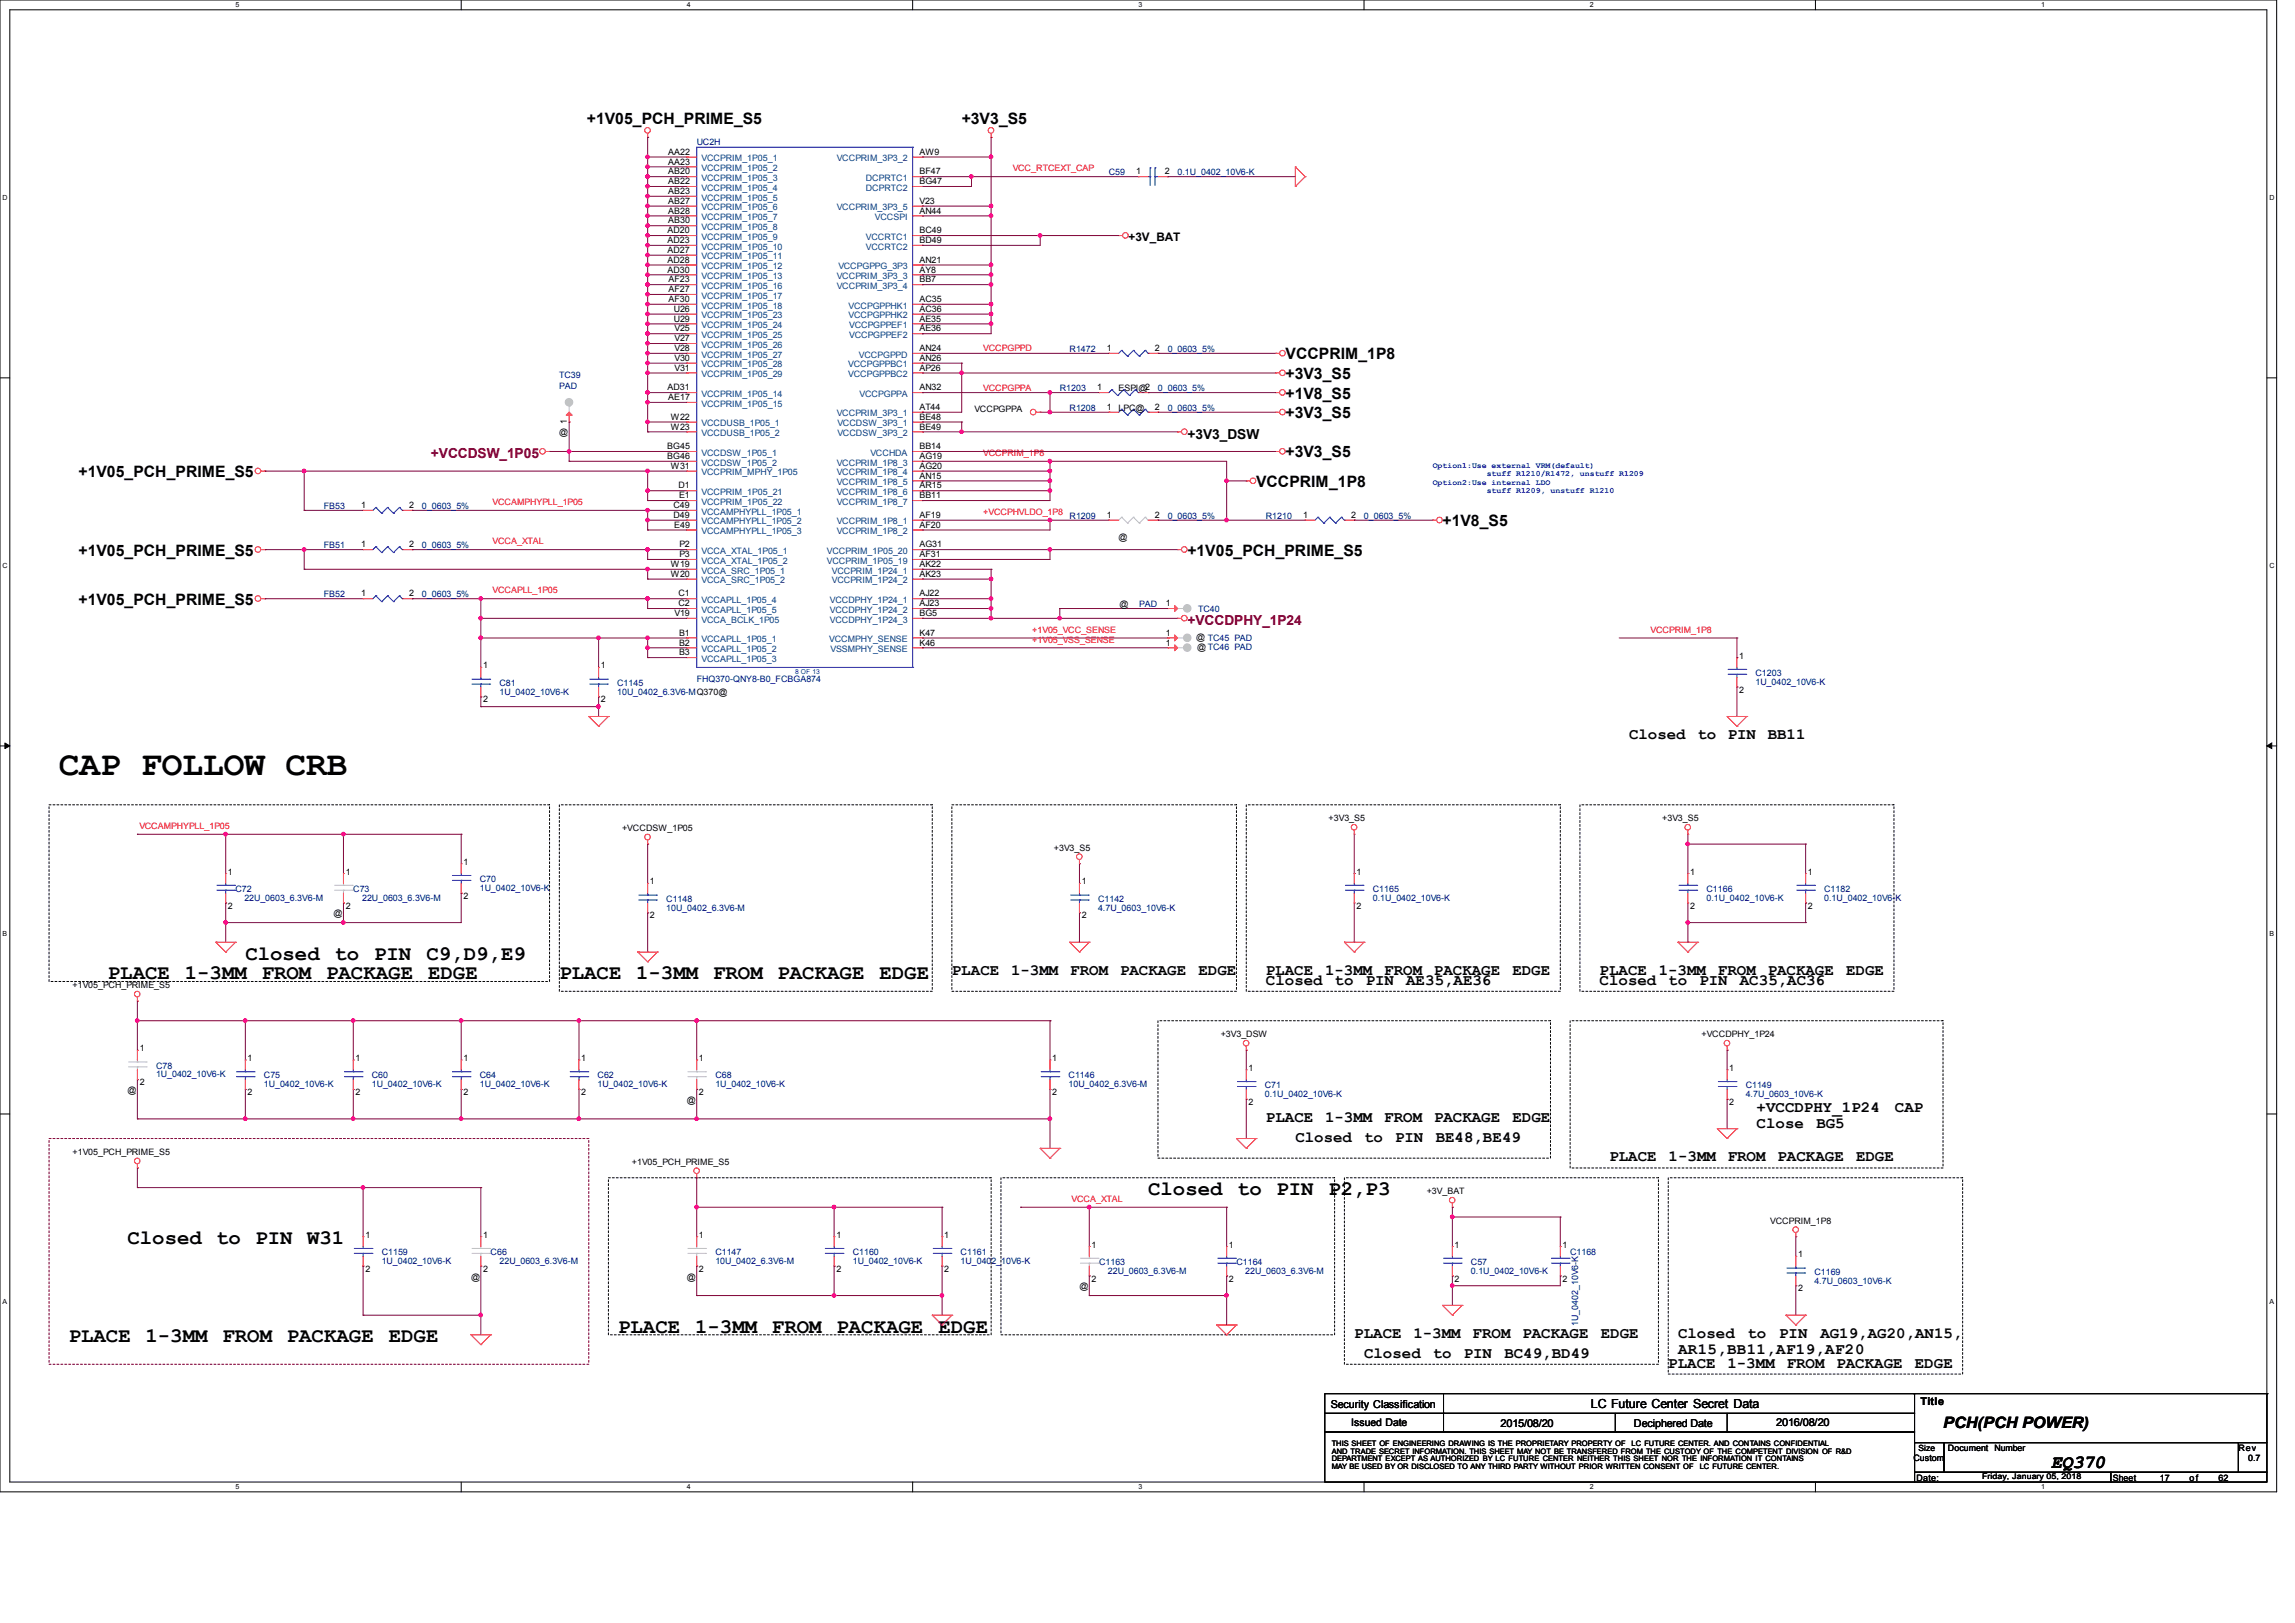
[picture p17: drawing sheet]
<svg xmlns="http://www.w3.org/2000/svg" width="297mm" height="210mm" viewBox="0 0 297 210" stroke-linecap="round" stroke-linejoin="round" font-family="sans-serif">
<defs><g id="words">
<text font-size="4.4" x="7.6" y="100.2">CAP FOLLOW CRB</text>
<g font-size="2.7">
<text x="31.8" y="124.2">Closed</text>
<text x="43.3" y="124.2">to</text>
<text x="48.4" y="124.2">PIN</text>
<text x="55.2" y="124.2">C9,D9,E9</text>
<text x="14" y="126.7">PLACE</text>
<text x="23.9" y="126.7">1-3MM FROM PACKAGE</text>
<text x="55.4" y="126.7">EDGE</text>
<text x="72.4" y="126.7">PLACE</text>
<text x="82.3" y="126.7">1-3MM FROM PACKAGE</text>
<text x="113.8" y="126.7">EDGE</text>
<text x="148.6" y="154.6">Closed to</text>
<text x="165.2" y="154.6">PIN</text>
<text x="171.9" y="154.6">P2,P3</text>
<text x="16.5" y="161">Closed to</text>
<text x="33.1" y="161">PIN W31</text>
<text x="8.9" y="173.7">PLACE</text>
<text x="18.8" y="173.7">1-3MM FROM PACKAGE</text>
<text x="50.3" y="173.7">EDGE</text>
<text x="80" y="172.4">PLACE</text>
<text x="90" y="172.4">1-3MM FROM PACKAGE</text>
<text x="121.4" y="172.4">EDGE</text>
</g>
<text font-size="2.4" x="265.4" y="190">EQ370</text>
<g font-size="2">
<text x="75.9" y="16">+1V05_PCH_PRIME_S5</text>
<text x="124.5" y="16">+3V3_S5</text>
<text x="166.4" y="46.5">VCCPRIM_1P8</text>
<text x="166.4" y="49">+3V3_S5</text>
<text x="166.4" y="51.6">+1V8_S5</text>
<text x="166.4" y="54.1">+3V3_S5</text>
<text x="166.4" y="59.2">+3V3_S5</text>
<text x="10.2" y="61.7">+1V05_PCH_PRIME_S5</text>
<text x="162.6" y="63">VCCPRIM_1P8</text>
<text x="10.2" y="71.9">+1V05_PCH_PRIME_S5</text>
<text x="153.7" y="71.9">+1V05_PCH_PRIME_S5</text>
<text x="186.7" y="68.1">+1V8_S5</text>
<text x="10.2" y="78.2">+1V05_PCH_PRIME_S5</text>
<text x="210.8" y="95.7">Closed</text>
<text x="219.7" y="95.7">to</text>
<text x="223.6" y="95.7">PIN</text>
<text x="228.8" y="95.7">BB11</text>
<text x="123.2" y="126.2">PLACE</text>
<text x="130.8" y="126.2">1-3MM</text>
<text x="138.5" y="126.2">FROM</text>
<text x="144.9" y="126.2">PACKAGE</text>
<text x="155.1" y="126.2">EDGE</text>
<text x="163.8" y="126.2">PLACE</text>
<text x="163.8" y="127.4">Closed</text>
<text x="171.5" y="126.2">1-3MM</text>
<text x="172.7" y="127.4">to</text>
<text x="176.7" y="127.4">PIN</text>
<text x="179.1" y="126.2">FROM</text>
<text x="182" y="127.4">AE35,AE36</text>
<text x="185.6" y="126.2">PACKAGE</text>
<text x="195.7" y="126.2">EDGE</text>
<text x="207" y="126.2">PLACE</text>
<text x="207" y="127.4">Closed</text>
<text x="214.7" y="126.2">1-3MM</text>
<text x="215.9" y="127.4">to</text>
<text x="219.9" y="127.4">PIN</text>
<text x="222.3" y="126.2">FROM</text>
<text x="225.2" y="127.4">AC35,AC36</text>
<text x="228.8" y="126.2">PACKAGE</text>
<text x="238.9" y="126.2">EDGE</text>
<text x="227.3" y="143.9">+VCCDPHY_1P24</text>
<text x="245.2" y="143.9">CAP</text>
<text x="163.8" y="145.2">PLACE</text>
<text x="167.6" y="147.7">Closed</text>
<text x="171.5" y="145.2">1-3MM</text>
<text x="176.5" y="147.7">to</text>
<text x="179.1" y="145.2">FROM</text>
<text x="180.5" y="147.7">PIN</text>
<text x="185.6" y="145.2">PACKAGE</text>
<text x="185.8" y="147.7">BE48,BE49</text>
<text x="195.7" y="145.2">EDGE</text>
<text x="227.3" y="146">Close</text>
<text x="235.1" y="146">BG5</text>
<text x="208.3" y="150.3">PLACE</text>
<text x="215.9" y="150.3">1-3MM</text>
<text x="223.6" y="150.3">FROM</text>
<text x="230" y="150.3">PACKAGE</text>
<text x="240.2" y="150.3">EDGE</text>
<text x="175.3" y="173.1">PLACE</text>
<text x="182.9" y="173.1">1-3MM</text>
<text x="190.6" y="173.1">FROM</text>
<text x="197" y="173.1">PACKAGE</text>
<text x="207.2" y="173.1">EDGE</text>
<text x="217.2" y="173.1">Closed</text>
<text x="226.1" y="173.1">to</text>
<text x="230.2" y="173.1">PIN</text>
<text x="235.6" y="173.1">AG19,AG20,AN15,</text>
<text x="176.5" y="175.7">Closed</text>
<text x="185.4" y="175.7">to</text>
<text x="189.4" y="175.7">PIN</text>
<text x="194.7" y="175.7">BC49,BD49</text>
<text x="215.9" y="177">PLACE</text>
<text x="217.2" y="175.2">AR15,BB11,AF19,AF20</text>
<text x="223.6" y="177">1-3MM</text>
<text x="231.2" y="177">FROM</text>
<text x="237.7" y="177">PACKAGE</text>
<text x="247.8" y="177">EDGE</text>
<text x="251.5" y="184.8">PCH(PCH POWER)</text>
</g>
<g font-size="1.8" fill="#800000">
<text x="55.8" y="59.3">+VCCDSW_1P05</text>
<text x="153.7" y="80.9">+VCCDPHY_1P24</text>
</g>
<text font-size="1.8" x="153.7" y="56.8">+3V3_DSW</text>
<text font-size="1.6" x="205.9" y="182.2">LC Future Center Secret Data</text>
<text font-size="1.5" x="146" y="31.2">+3V_BAT</text>
<g font-size="1.4">
<text x="172.2" y="182.2">Security Classification</text>
<text x="174.9" y="184.5">Issued Date</text>
<text x="194.2" y="184.7">2015/08/20</text>
<text x="211.5" y="184.7">Deciphered Date</text>
<text x="229.9" y="184.6">2016/08/20</text>
<text x="248.5" y="181.8">Title</text>
</g>
<text font-size="1.2" x="73.4" y="54.9" transform="rotate(-90 73.4 54.9)">1</text>
<text font-size="1.2" fill="#000080" x="204.2" y="171.6" transform="rotate(-90 204.2 171.6)">1U_0402_10V6-K</text>
<g font-size="1.1">
<text x="86.5" y="20">AA22</text>
<text x="86.5" y="21.3">AA23</text>
<text x="86.5" y="22.6">AB20</text>
<text x="86.5" y="23.8">AB22</text>
<text x="119" y="20">AW9</text>
<text x="119" y="23.8">BG47</text>
<text x="119" y="22.6">BF47</text>
<text x="147.1" y="22.6">1</text>
<text x="150.7" y="22.6">2</text>
<text x="86.5" y="25.1">AB23</text>
<text x="86.5" y="26.4">AB27</text>
<text x="86.5" y="27.6">AB28</text>
<text x="86.5" y="28.9">AB30</text>
<text x="119" y="27.6">AN44</text>
<text x="119" y="26.4">V23</text>
<text x="86.4" y="30.2">AD20</text>
<text x="86.4" y="31.5">AD23</text>
<text x="86.4" y="32.7">AD27</text>
<text x="86.4" y="34">AD28</text>
<text x="86.4" y="35.3">AD30</text>
<text x="119" y="34">AN21</text>
<text x="119" y="35.3">AY8</text>
<text x="119" y="31.5">BD49</text>
<text x="119" y="30.2">BC49</text>
<text x="86.5" y="36.5">AF23</text>
<text x="86.5" y="39.1">AF30</text>
<text x="86.5" y="37.8">AF27</text>
<text x="87.2" y="41.6">U29</text>
<text x="87.2" y="40.3">U26</text>
<text x="119" y="41.6">AE35</text>
<text x="119" y="39.1">AC35</text>
<text x="119" y="40.3">AC36</text>
<text x="119" y="36.5">BB7</text>
<text x="87.3" y="48">V31</text>
<text x="87.3" y="46.7">V30</text>
<text x="87.3" y="45.4">V28</text>
<text x="87.3" y="44.2">V27</text>
<text x="87.3" y="42.9">V25</text>
<text x="119" y="42.9">AE36</text>
<text x="119" y="46.7">AN26</text>
<text x="119" y="48">AP26</text>
<text x="119" y="45.4">AN24</text>
<text x="143.2" y="45.4">1</text>
<text x="149.5" y="45.4">2</text>
<text x="86.4" y="50.5">AD31</text>
<text x="86.5" y="51.8">AE17</text>
<text x="119" y="50.5">AN32</text>
<text x="119" y="53">AT44</text>
<text x="126.1" y="53.3">VCCPGPPA</text>
<text x="142" y="50.5">1</text>
<text x="143.2" y="53">1</text>
<text x="144.8" y="53.2">LPC@</text>
<text x="144.8" y="50.6">ESPI@2</text>
<text x="149.5" y="53">2</text>
<text x="72.4" y="56.3">@</text>
<text x="86.4" y="58.1">BG45</text>
<text x="86.4" y="59.4">BG46</text>
<text x="86.8" y="54.3">W22</text>
<text x="86.8" y="55.6">W23</text>
<text x="119" y="59.4">AG19</text>
<text x="119" y="55.6">BE49</text>
<text x="119" y="58.1">BB14</text>
<text x="119" y="54.3">BE48</text>
<text x="46.7" y="65.7">1</text>
<text x="53" y="65.7">2</text>
<text x="86.8" y="60.7">W31</text>
<text x="87.2" y="65.7">C49</text>
<text x="87.8" y="63.2">D1</text>
<text x="87.9" y="64.5">E1</text>
<text x="119" y="60.7">AG20</text>
<text x="119" y="61.9">AN15</text>
<text x="119" y="64.5">BB11</text>
<text x="119" y="63.2">AR15</text>
<text x="46.7" y="70.8">1</text>
<text x="53" y="70.8">2</text>
<text x="87.2" y="67">D49</text>
<text x="87.2" y="68.3">E49</text>
<text x="87.9" y="70.8">P2</text>
<text x="119" y="67">AF19</text>
<text x="119" y="68.3">AF20</text>
<text x="119" y="70.8">AG31</text>
<text x="143.2" y="67">1</text>
<text x="144.8" y="69.8">@</text>
<text x="149.5" y="67">2</text>
<text x="168.6" y="67">1</text>
<text x="174.9" y="67">2</text>
<text x="46.7" y="77.2">1</text>
<text x="53" y="77.2">2</text>
<text x="86.8" y="73.4">W19</text>
<text x="86.8" y="74.6">W20</text>
<text x="87.8" y="77.2">C1</text>
<text x="87.9" y="72.1">P3</text>
<text x="119" y="77.2">AJ22</text>
<text x="119" y="72.1">AF31</text>
<text x="119" y="74.6">AK23</text>
<text x="119" y="73.4">AK22</text>
<text x="87.3" y="79.7">V19</text>
<text x="87.8" y="78.4">C2</text>
<text x="87.9" y="83.5">B2</text>
<text x="87.9" y="82.3">B1</text>
<text x="119" y="78.4">AJ23</text>
<text x="119" y="79.7">BG5</text>
<text x="119" y="82.3">K47</text>
<text x="119" y="83.5">K46</text>
<text x="144.9" y="78.6">@</text>
<text x="150.9" y="83.5">1</text>
<text x="150.9" y="82.3">1</text>
<text x="150.9" y="78.4">1</text>
<text x="154.8" y="82.8">@ TC45 PAD</text>
<text x="62.5" y="86.5">1</text>
<text x="77.8" y="86.5">1</text>
<text x="87.9" y="84.8">B3</text>
<text x="154.9" y="84.2">@ TC46 PAD</text>
<text x="225.1" y="85.2">1</text>
<text x="225.1" y="89.6">2</text>
<text x="62.5" y="90.9">2</text>
<text x="77.8" y="90.9">2</text>
<text x="80.5" y="107.5">+VCCDSW_1P05</text>
<text x="171.9" y="106.3">+3V3_S5</text>
<text x="215.1" y="106.3">+3V3_S5</text>
<text x="29.5" y="113.2">1</text>
<text x="44.7" y="113.2">1</text>
<text x="60" y="111.9">1</text>
<text x="136.4" y="110.1">+3V3_S5</text>
<text x="175.5" y="113.2">1</text>
<text x="218.7" y="113.2">1</text>
<text x="234" y="113.2">1</text>
<text x="29.5" y="117.6">2</text>
<text x="43.2" y="118.6">@</text>
<text x="44.7" y="117.6">2</text>
<text x="60" y="116.3">2</text>
<text x="84.1" y="114.4">1</text>
<text x="84.1" y="118.8">2</text>
<text x="140" y="114.4">1</text>
<text x="140" y="118.8">2</text>
<text x="175.5" y="117.6">2</text>
<text x="218.7" y="117.6">2</text>
<text x="234" y="117.6">2</text>
<text x="9.4" y="127.8">+1V05_PCH_PRIME_S5</text>
<text x="18.1" y="136">1</text>
<text x="32" y="137.3">1</text>
<text x="46" y="137.3">1</text>
<text x="60" y="137.3">1</text>
<text x="75.2" y="137.3">1</text>
<text x="90.5" y="137.3">1</text>
<text x="136.2" y="137.3">1</text>
<text x="158" y="134.2">+3V3_DSW</text>
<text x="220.2" y="134.2">+VCCDPHY_1P24</text>
<text x="16.5" y="141.4">@</text>
<text x="18.1" y="140.4">2</text>
<text x="32" y="141.7">2</text>
<text x="46" y="141.7">2</text>
<text x="60" y="141.7">2</text>
<text x="75.2" y="141.7">2</text>
<text x="88.9" y="142.7">@</text>
<text x="90.5" y="141.7">2</text>
<text x="136.2" y="141.7">2</text>
<text x="161.6" y="138.6">1</text>
<text x="161.6" y="143">2</text>
<text x="223.8" y="138.6">1</text>
<text x="223.8" y="143">2</text>
<text x="9.4" y="149.4">+1V05_PCH_PRIME_S5</text>
<text x="81.8" y="150.7">+1V05_PCH_PRIME_S5</text>
<text x="184.6" y="154.5">+3V_BAT</text>
<text x="47.3" y="160.1">1</text>
<text x="62.5" y="160.1">1</text>
<text x="90.5" y="160.1">1</text>
<text x="108.2" y="160.1">1</text>
<text x="122.2" y="160.1">1</text>
<text x="141.3" y="161.4">1</text>
<text x="159" y="161.4">1</text>
<text x="188.2" y="161.4">1</text>
<text x="202.2" y="161.4">1</text>
<text x="229.1" y="158.3">VCCPRIM_1P8</text>
<text x="47.3" y="164.5">2</text>
<text x="61" y="165.6">@</text>
<text x="62.5" y="164.5">2</text>
<text x="88.9" y="165.6">@</text>
<text x="90.5" y="164.5">2</text>
<text x="108.2" y="164.5">2</text>
<text x="122.2" y="164.5">2</text>
<text x="139.7" y="166.8">@</text>
<text x="141.3" y="165.8">2</text>
<text x="159" y="165.8">2</text>
<text x="188.2" y="165.8">2</text>
<text x="202.2" y="165.8">2</text>
<text x="232.7" y="162.7">1</text>
<text x="232.7" y="167.1">2</text>
<text x="247.6" y="189.1">Custom</text>
<text x="248" y="191.6">Date:</text>
<text x="248.3" y="187.7">Size</text>
<text x="252.1" y="187.8">Document Number</text>
<text x="273.4" y="191.6">Sheet</text>
<text x="279.5" y="191.6">17</text>
<text x="283.3" y="191.6">o f</text>
<text x="287.1" y="191.6">62</text>
<text x="289.7" y="187.8">Rev</text>
<text x="290.9" y="189.1">0.7</text>
</g>
<g font-size="1.1" fill="#000080">
<text x="90.2" y="18.8">UC2H</text>
<text x="143.5" y="22.7">C59</text>
<text x="152.4" y="22.7">0.1U_0402_10V6-K</text>
<text x="138.4" y="45.6">R1472</text>
<text x="151.1" y="45.6">0_0603_5%</text>
<text x="72.4" y="48.9">TC39</text>
<text x="72.4" y="50.4">PAD</text>
<text x="137.1" y="50.6">R1203</text>
<text x="138.4" y="53.2">R1208</text>
<text x="149.8" y="50.6">0_0603_5%</text>
<text x="151.1" y="53.2">0_0603_5%</text>
<text x="41.9" y="65.9">FB53</text>
<text x="54.6" y="65.9">0_0603_5%</text>
<text x="41.9" y="71">FB51</text>
<text x="54.6" y="71">0_0603_5%</text>
<text x="138.4" y="67.1">R1209</text>
<text x="151.1" y="67.1">0_0603_5%</text>
<text x="163.8" y="67.1">R1210</text>
<text x="176.5" y="67.1">0_0603_5%</text>
<text x="41.9" y="77.3">FB52</text>
<text x="54.6" y="77.3">0_0603_5%</text>
<text x="147.4" y="78.6">PAD</text>
<text x="155.1" y="79.2">TC40</text>
<text x="64.6" y="88.7">C81</text>
<text x="64.6" y="89.9">1U_0402_10V6-K</text>
<text x="79.9" y="88.7">C1145</text>
<text x="79.9" y="89.9">10U_0402_6.3V6-MQ370@</text>
<text x="90.2" y="88.2">FHQ370-QNY8-B0_FCBGA874</text>
<text x="227.2" y="87.5">C1203</text>
<text x="227.2" y="88.6">1U_0402_10V6-K</text>
<text x="30.5" y="115.4">C72</text>
<text x="31.6" y="116.5">22U_0603_6.3V6-M</text>
<text x="45.7" y="115.4">C73</text>
<text x="46.9" y="116.5">22U_0603_6.3V6-M</text>
<text x="62.1" y="114.1">C70</text>
<text x="62.1" y="115.3">1U_0402_10V6-K</text>
<text x="86.2" y="116.7">C1148</text>
<text x="86.2" y="117.8">10U_0402_6.3V6-M</text>
<text x="142.1" y="116.7">C1142</text>
<text x="142.1" y="117.8">4.7U_0603_10V6-K</text>
<text x="177.7" y="115.4">C1165</text>
<text x="177.7" y="116.5">0.1U_0402_10V6-K</text>
<text x="220.8" y="115.4">C1166</text>
<text x="220.8" y="116.5">0.1U_0402_10V6-K</text>
<text x="236.1" y="115.4">C1182</text>
<text x="236.1" y="116.5">0.1U_0402_10V6-K</text>
<text x="20.2" y="138.3">C78</text>
<text x="20.2" y="139.4">1U_0402_10V6-K</text>
<text x="34.2" y="139.5">C75</text>
<text x="34.2" y="140.7">1U_0402_10V6-K</text>
<text x="48.1" y="139.5">C60</text>
<text x="48.1" y="140.7">1U_0402_10V6-K</text>
<text x="62.1" y="139.5">C64</text>
<text x="62.1" y="140.7">1U_0402_10V6-K</text>
<text x="77.3" y="139.5">C62</text>
<text x="77.3" y="140.7">1U_0402_10V6-K</text>
<text x="92.6" y="139.5">C68</text>
<text x="92.6" y="140.7">1U_0402_10V6-K</text>
<text x="138.3" y="139.5">C1146</text>
<text x="138.3" y="140.7">10U_0402_6.3V6-M</text>
<text x="163.7" y="140.8">C71</text>
<text x="163.7" y="141.9">0.1U_0402_10V6-K</text>
<text x="225.9" y="140.8">C1149</text>
<text x="225.9" y="141.9">4.7U_0603_10V6-K</text>
<text x="49.4" y="162.4">C1159</text>
<text x="49.4" y="163.5">1U_0402_10V6-K</text>
<text x="63.5" y="162.4">C66</text>
<text x="64.6" y="163.5">22U_0603_6.3V6-M</text>
<text x="92.6" y="162.4">C1147</text>
<text x="92.6" y="163.5">10U_0402_6.3V6-M</text>
<text x="110.4" y="162.4">C1160</text>
<text x="110.4" y="163.5">1U_0402_10V6-K</text>
<text x="124.3" y="162.4">C1161</text>
<text x="124.3" y="163.5">1U_0402_10V6-K</text>
<text x="142.2" y="163.7">C1163</text>
<text x="143.4" y="164.8">22U_0603_6.3V6-M</text>
<text x="160" y="163.7">C1164</text>
<text x="161.1" y="164.8">22U_0603_6.3V6-M</text>
<text x="190.4" y="163.7">C57</text>
<text x="190.4" y="164.8">0.1U_0402_10V6-K</text>
<text x="203.2" y="162.4">C1168</text>
<text x="234.8" y="164.9">C1169</text>
<text x="234.8" y="166.1">4.7U_0603_10V6-K</text>
</g>
<g font-size="1.1" fill="#004080">
<text x="90.8" y="20.9">VCCPRIM_1P05_1</text>
<text x="90.8" y="22.1">VCCPRIM_1P05_2</text>
<text x="90.8" y="23.4">VCCPRIM_1P05_3</text>
<text x="108.3" y="20.9">VCCPRIM_3P3_2</text>
<text x="112" y="23.4">DCPRTC1</text>
<text x="90.8" y="24.7">VCCPRIM_1P05_4</text>
<text x="90.8" y="26">VCCPRIM_1P05_5</text>
<text x="90.8" y="27.2">VCCPRIM_1P05_6</text>
<text x="90.8" y="28.5">VCCPRIM_1P05_7</text>
<text x="90.8" y="29.8">VCCPRIM_1P05_8</text>
<text x="108.3" y="27.2">VCCPRIM_3P3_5</text>
<text x="112" y="24.7">DCPRTC2</text>
<text x="113.2" y="28.5">VCCSPI</text>
<text x="90.8" y="31">VCCPRIM_1P05_9</text>
<text x="90.8" y="32.3">VCCPRIM_1P05_10</text>
<text x="90.8" y="33.6">VCCPRIM_1P05_11</text>
<text x="90.8" y="34.8">VCCPRIM_1P05_12</text>
<text x="108.5" y="34.8">VCCPGPPG_3P3</text>
<text x="112" y="32.3">VCCRTC2</text>
<text x="112" y="31">VCCRTC1</text>
<text x="90.8" y="36.1">VCCPRIM_1P05_13</text>
<text x="90.8" y="37.4">VCCPRIM_1P05_16</text>
<text x="90.8" y="39.9">VCCPRIM_1P05_18</text>
<text x="90.8" y="38.7">VCCPRIM_1P05_17</text>
<text x="90.8" y="41.2">VCCPRIM_1P05_23</text>
<text x="108.3" y="37.4">VCCPRIM_3P3_4</text>
<text x="108.3" y="36.1">VCCPRIM_3P3_3</text>
<text x="109.8" y="39.9">VCCPGPPHK1</text>
<text x="109.8" y="41.2">VCCPGPPHK2</text>
<text x="90.8" y="47.5">VCCPRIM_1P05_28</text>
<text x="90.8" y="46.3">VCCPRIM_1P05_27</text>
<text x="90.8" y="45">VCCPRIM_1P05_26</text>
<text x="90.8" y="43.7">VCCPRIM_1P05_25</text>
<text x="90.8" y="42.5">VCCPRIM_1P05_24</text>
<text x="109.8" y="47.5">VCCPGPPBC1</text>
<text x="109.9" y="42.5">VCCPGPPEF1</text>
<text x="109.9" y="43.7">VCCPGPPEF2</text>
<text x="111.2" y="46.3">VCCPGPPD</text>
<text x="90.8" y="51.4">VCCPRIM_1P05_14</text>
<text x="90.8" y="52.6">VCCPRIM_1P05_15</text>
<text x="90.8" y="48.8">VCCPRIM_1P05_29</text>
<text x="108.3" y="53.9">VCCPRIM_3P3_1</text>
<text x="109.8" y="48.8">VCCPGPPBC2</text>
<text x="111.2" y="51.4">VCCPGPPA</text>
<text x="90.8" y="55.2">VCCDUSB_1P05_1</text>
<text x="90.8" y="56.4">VCCDUSB_1P05_2</text>
<text x="90.8" y="59">VCCDSW_1P05_1</text>
<text x="108.4" y="56.4">VCCDSW_3P3_2</text>
<text x="108.4" y="55.2">VCCDSW_3P3_1</text>
<text x="112.6" y="59">VCCHDA</text>
<text x="90.8" y="60.2">VCCDSW_1P05_2</text>
<text x="90.8" y="61.5">VCCPRIM_MPHY_1P05</text>
<text x="90.8" y="65.3">VCCPRIM_1P05_22</text>
<text x="90.8" y="64.1">VCCPRIM_1P05_21</text>
<text x="108.3" y="60.2">VCCPRIM_1P8_3</text>
<text x="108.3" y="61.5">VCCPRIM_1P8_4</text>
<text x="108.3" y="62.8">VCCPRIM_1P8_5</text>
<text x="108.3" y="65.3">VCCPRIM_1P8_7</text>
<text x="108.3" y="64.1">VCCPRIM_1P8_6</text>
<text x="90.8" y="66.6">VCCAMPHYPLL_1P05_1</text>
<text x="90.8" y="67.9">VCCAMPHYPLL_1P05_2</text>
<text x="90.8" y="69.1">VCCAMPHYPLL_1P05_3</text>
<text x="90.8" y="71.7">VCCA_XTAL_1P05_1</text>
<text x="107" y="71.7">VCCPRIM_1P05_20</text>
<text x="108.3" y="67.9">VCCPRIM_1P8_1</text>
<text x="108.3" y="69.1">VCCPRIM_1P8_2</text>
<text x="90.8" y="72.9">VCCA_XTAL_1P05_2</text>
<text x="90.8" y="74.2">VCCA_SRC_1P05_1</text>
<text x="90.8" y="75.5">VCCA_SRC_1P05_2</text>
<text x="107" y="72.9">VCCPRIM_1P05_19</text>
<text x="107.6" y="75.5">VCCPRIM_1P24_2</text>
<text x="107.6" y="74.2">VCCPRIM_1P24_1</text>
<text x="90.8" y="79.3">VCCAPLL_1P05_5</text>
<text x="90.8" y="78">VCCAPLL_1P05_4</text>
<text x="90.8" y="83.1">VCCAPLL_1P05_1</text>
<text x="90.8" y="80.6">VCCA_BCLK_1P05</text>
<text x="107.3" y="83.1">VCCMPHY_SENSE</text>
<text x="107.4" y="78">VCCDPHY_1P24_1</text>
<text x="107.4" y="79.3">VCCDPHY_1P24_2</text>
<text x="107.4" y="80.6">VCCDPHY_1P24_3</text>
<text x="90.8" y="85.6">VCCAPLL_1P05_3</text>
<text x="90.8" y="84.4">VCCAPLL_1P05_2</text>
<text x="107.5" y="84.4">VSSMPHY_SENSE</text>
</g>
<g font-size="1.1" fill="#f00">
<text x="131.1" y="22.2">VCC_RTCEXT_CAP</text>
<text x="127.2" y="45.5">VCCPGPPD</text>
<text x="127.2" y="50.5">VCCPGPPA</text>
<text x="127.2" y="59">VCCPRIM_1P8</text>
<text x="63.7" y="65.4">VCCAMPHYPLL_1P05</text>
<text x="63.7" y="70.4">VCCA_XTAL</text>
<text x="127.2" y="66.6">+VCCPHVLDO_1P8</text>
<text x="63.7" y="76.8">VCCAPLL_1P05</text>
<text x="133.6" y="81.9">+1V05_VCC_SENSE</text>
<text x="133.6" y="83.1">+1V05_VSS_SENSE</text>
<text x="213.6" y="81.9">VCCPRIM_1P8</text>
<text x="18" y="107.3">VCCAMPHYPLL_1P05</text>
<text x="138.7" y="155.5">VCCA_XTAL</text>
</g>
<g font-size="1.1" fill="#00f">
<text x="185.4" y="60.6">Option1:Use external VRM(default)</text>
<text x="185.4" y="62.7">Option2:Use internal LDO</text>
<text x="192.4" y="61.6">stuff R1210/R1472, unstuff R1209</text>
<text x="192.4" y="63.8">stuff R1209, unstuff R1210</text>
</g>
<g font-size="1">
<text x="172.3" y="188.1">AND TRADE SECRET INFORMATION. THIS SHEET MAY NOT BE TRANSFERED FROM THE CUSTODY OF THE COMPETENT DIVISION OF R&amp;D</text>
<text x="172.3" y="189.1">DEPARTMENT EXCEPT AS AUTHORIZED BY LC FUTURE CENTER NEITHER THIS SHEET NOR THE INFORMATION IT CONTAINS</text>
<text x="172.3" y="190.1">MAY BE USED BY OR DISCLOSED TO ANY THIRD PARTY WITHOUT PRIOR WRITTEN CONSENT OF</text>
<text x="172.3" y="187.1">THIS SHEET OF ENGINEERING DRAWING IS THE PROPRIETARY PROPERTY OF</text>
<text x="211.2" y="187.1">LC FUTURE CENTER. AND CONTAINS CONFIDENTIAL</text>
<text x="220" y="190.1">LC FUTURE CENTER.</text>
<text x="256.5" y="191.4">Friday, January 05, 2018</text>
</g>
<g font-size=".9">
<text x="30.5" y=".9">5</text>
<text x="88.9" y=".9">4</text>
<text x="147.3" y=".9">3</text>
<text x="205.7" y=".9">2</text>
<text x="264.2" y=".9">1</text>
<text x=".3" y="25.9">D</text>
<text x="293.7" y="25.9">D</text>
<text x=".3" y="73.5">C</text>
<text x="293.7" y="73.5">C</text>
<text x=".3" y="121.1">B</text>
<text x="293.7" y="121.1">B</text>
<text x=".3" y="168.7">A</text>
<text x="293.7" y="168.7">A</text>
<text x="30.5" y="192.7">5</text>
<text x="88.9" y="192.7">4</text>
<text x="147.3" y="192.7">3</text>
<text x="205.7" y="192.7">2</text>
<text x="264.2" y="192.7">1</text>
</g>
<text font-size=".9" fill="#00f" x="102.9" y="87.2">8 OF 13</text>
</g></defs>
<path d="M0 0h294.6v193h-294.6zM1.3 1.3h292.1v190.5h-292.1z" fill="none" stroke="#000" stroke-width=".13"/>
<g fill="#fff">
<path d="M30.5 .1h.5v1h-.5z"/>
<path d="M30.5 191.9h.5v1h-.5z"/>
</g>
<path d="M59.7 0v1.3M59.7 191.8v1.2" fill="none" stroke="#000" stroke-width=".13"/>
<g fill="#fff">
<path d="M88.9 .1h.5v1h-.5z"/>
<path d="M88.9 191.9h.5v1h-.5z"/>
</g>
<path d="M118.1 0v1.3M118.1 191.8v1.2" fill="none" stroke="#000" stroke-width=".13"/>
<g fill="#fff">
<path d="M147.3 .1h.5v1h-.5z"/>
<path d="M147.3 191.9h.5v1h-.5z"/>
</g>
<path d="M176.5 0v1.3M176.5 191.8v1.2" fill="none" stroke="#000" stroke-width=".13"/>
<g fill="#fff">
<path d="M205.7 .1h.5v1h-.5z"/>
<path d="M205.7 191.9h.5v1h-.5z"/>
</g>
<path d="M234.9 0v1.3M234.9 191.8v1.2" fill="none" stroke="#000" stroke-width=".13"/>
<g fill="#fff">
<path d="M264.2 .1h.5v1h-.5z"/>
<path d="M264.2 191.9h.5v1h-.5z"/>
<path d="M.3 25.1h.7v1h-.7z"/>
<path d="M293.7 25.1h.6v1h-.6z"/>
<path d="M.3 72.7h.7v1h-.7z"/>
<path d="M293.7 72.7h.6v1h-.6z"/>
</g>
<path d="M0 48.9h1.3M293.4 48.9h1.2" fill="none" stroke="#000" stroke-width=".13"/>
<g fill="#fff">
<path d="M.3 120.3h.6v1h-.6z"/>
<path d="M293.7 120.3h.6v1h-.6z"/>
</g>
<path d="M0 96.5h1.3M293.4 96.5h1.2" fill="none" stroke="#000" stroke-width=".13"/>
<path d="M.6 96.1l.7 .4-.7 .4zM293.4 96.5l.6-.4v.8z" fill="#000" stroke="#000" stroke-width=".13"/>
<g fill="#fff">
<path d="M.3 167.9h.6v1.1h-.6z"/>
<path d="M293.7 167.9h.6v1.1h-.6z"/>
</g>
<g fill="none" stroke="#000" stroke-width=".13">
<path d="M0 144.1h1.3M293.4 144.1h1.2M171.4 180.3h76.4v2.6h-76.4zM171.4 182.9h76.4v2.4h-76.4zM171.4 185.3h76.4v6.5h-76.4zM186.8 182.9h.1M186.8 185.3h.1M186.8 180.3v5M209 185.3h.1M209 182.9v2.4M223.5 185.3h.1M223.5 182.9v2.4"/>
<path d="M247.6 180.3h45.8M247.8 186.7h3.8v3.8h-3.8zM247.8 190.5h25.4v1.3h-25.4zM251.6 186.7h38.1v3.8h-38.1zM273.2 190.5h20.2v1.3h-20.2zM289.7 186.7h3.7v3.8h-3.7zM293.4 180.3h.1M293.4 180.3v6.4"/>
</g>
<path d="M6.3 147.3h69.9v29.2h-69.9z" fill="none" stroke="#800000" stroke-width=".13" stroke-dasharray=".3 .3"/>
<path d="M6.3 104.1h64.8v22.9h-64.8zM72.4 104.1h48.2v24.2h-48.2zM123.2 104.1h36.8v24.2h-36.8zM161.3 104.1h40.6v24.2h-40.6zM204.5 104.1h40.6v24.2h-40.6zM149.9 132.1h50.8v17.8h-50.8zM203.2 132.1h48.2v19h-48.2zM78.7 152.4h49.6v20.3h-49.6zM129.5 152.4h43.2v20.3h-43.2zM174 152.4h40.6v24.1h-40.6zM215.9 152.4h38.1v25.4h-38.1z" fill="none" stroke="#000" stroke-width=".13" stroke-dasharray=".3 .3"/>
<g fill="none" stroke="#800040" stroke-width=".13">
<path d="M83.8 17.8h.1M83.8 17.8v38.1M128.3 17.8h.1M128.3 17.8v25.4h-8.9M83.8 39.4h.1M83.8 20.3h.1M83.8 21.6h.1M83.8 22.9h.1M83.8 24.1h.1M83.8 25.4h.1M83.8 26.7h.1M83.8 27.9h.1"/>
<path d="M83.8 29.2h.1M83.8 30.5h.1M83.8 31.7h.1M83.8 33h.1M83.8 34.3h.1M83.8 35.6h.1M83.8 36.8h.1M83.8 38.1h.1M83.8 39.4h5.1M83.8 20.3h5.1M83.8 21.6h5.1M83.8 22.9h5.1"/>
<path d="M83.8 24.1h5.1M83.8 25.4h5.1M83.8 26.7h5.1M83.8 27.9h5.1M83.8 29.2h5.1M83.8 30.5h5.1M83.8 31.7h5.1M83.8 33h5.1M83.8 34.3h5.1M83.8 35.6h5.1M83.8 36.8h5.1M83.8 38.1h5.1"/>
<path d="M119.4 20.3h.1M119.4 22.9h.1M119.4 24.1h.1M119.4 26.7h.1M119.4 27.9h.1M119.4 30.5h.1M119.4 31.7h.1M119.4 34.3h.1M119.4 35.6h.1M119.4 36.8h.1M119.4 39.4h.1M119.4 22.9h27.9"/>
<path d="M119.4 39.4h8.9M119.4 20.3h8.9M119.4 26.7h8.9M119.4 27.9h8.9M119.4 34.3h8.9M119.4 35.6h8.9M119.4 36.8h8.9M119.4 30.5h25.4M125.7 22.9h.1M125.7 22.9v1.2h-6.3M128.3 35.6h.1M128.3 39.4h.1"/>
<path d="M128.3 36.8h.1M128.3 34.3h.1M128.3 27.9h.1M128.3 26.7h.1M128.3 20.3h.1M134.6 30.5h.1M134.6 30.5v1.2h-15.2M151.1 22.9h.1M151.1 22.9h16.5M71.1 58.4h.1M71.1 58.4h17.8M73.7 58.4h.1"/>
<path d="M73.7 59.7h.1M73.7 54.6h.1M73.7 54.6v5.1M73.7 59.7h15.2M83.8 48.3h.1M83.8 40.6h.1M83.8 41.9h.1M83.8 43.2h.1M83.8 44.4h.1M83.8 45.7h.1M83.8 47h.1M83.8 52.1h.1"/>
<path d="M83.8 50.8h.1M83.8 54.6h.1M83.8 55.9h.1M83.8 48.3h5.1M83.8 40.6h5.1M83.8 41.9h5.1M83.8 43.2h5.1M83.8 44.4h5.1M83.8 45.7h5.1M83.8 47h5.1M83.8 52.1h5.1M83.8 50.8h5.1"/>
<path d="M83.8 54.6h5.1M83.8 55.9h5.1M119.4 59.7h.1M119.4 43.2h.1M119.4 41.9h.1M119.4 40.6h.1M119.4 47h.1M119.4 48.3h.1M119.4 50.8h.1M119.4 55.9h.1M119.4 54.6h.1M119.4 53.3h.1"/>
<path d="M119.4 58.4h.1M119.4 45.7h24.1M119.4 48.3h45.7M119.4 47h5.1M119.4 54.6h5.1M119.4 55.9h33M119.4 40.6h8.9M119.4 41.9h8.9M119.4 50.8h22.8M119.4 59.7h39.3v7.6M119.4 58.4h45.7M124.5 54.6h.1"/>
<path d="M124.5 55.9h.1M124.5 47h.1M124.5 48.3h.1M124.5 47v6.3h-5.1M124.5 54.6v1.3M128.3 41.9h.1M128.3 40.6h.1M134.6 53.3h8.9M135.9 59.7h.1M135.9 50.8h.1M135.9 53.3h.1M135.9 59.7v5.1h-16.5"/>
<path d="M135.9 50.8v2.5M143.5 45.7h.1M148.6 50.8h.1M148.6 50.8h16.5M149.9 53.3h.1M149.9 45.7h.1M149.9 45.7h15.2M149.9 53.3h15.2M34.3 61h.1M34.3 71.1h.1M34.3 77.5h.1M34.3 61h54.6"/>
<path d="M34.3 71.1h12.7M34.3 77.5h12.7M39.4 66h.1M39.4 61h.1M39.4 71.1h.1M39.4 73.7h.1M39.4 61v5M39.4 71.1v2.6M39.4 73.7h49.5M39.4 66h7.6M53.3 77.5h35.6M53.3 71.1h35.6"/>
<path d="M53.3 66h35.6M53.3 66h.1M53.3 71.1h.1M53.3 77.5h.1M62.2 77.5h.1M62.2 77.5v8.9M83.8 63.5h.1M83.8 64.8h.1M83.8 67.3h.1M83.8 66h.1M83.8 68.6h.1M83.8 77.5h.1"/>
<path d="M83.8 78.7h.1M83.8 61h.1M83.8 71.1h.1M83.8 72.4h.1M83.8 73.7h.1M83.8 74.9h.1M83.8 61v3.8M83.8 66v2.6M83.8 71.1v1.3M83.8 73.7v1.2M83.8 77.5v1.2M83.8 63.5h5.1"/>
<path d="M83.8 64.8h5.1M83.8 67.3h5.1M83.8 68.6h5.1M83.8 72.4h5.1M83.8 74.9h5.1M83.8 78.7h5.1M119.4 62.2h.1M119.4 61h.1M119.4 63.5h.1M119.4 64.8h.1M119.4 67.3h.1M119.4 68.6h.1"/>
<path d="M119.4 71.1h.1M119.4 72.4h.1M119.4 73.7h.1M119.4 74.9h.1M119.4 77.5h.1M119.4 78.7h.1M119.4 73.7h8.9M119.4 74.9h8.9M119.4 77.5h8.9M119.4 78.7h8.9M119.4 63.5h16.5M119.4 62.2h16.5"/>
<path d="M119.4 61h16.5M119.4 67.3h24.1M119.4 71.1h33M128.3 73.7h.1M128.3 74.9h.1M128.3 77.5h.1M128.3 78.7h.1M128.3 73.7v6.3M135.9 61h.1M135.9 63.5h.1M135.9 62.2h.1M135.9 67.3h.1"/>
<path d="M135.9 71.1h.1M135.9 67.3v1.3h-16.5M135.9 71.1v1.3h-16.5M137.2 78.7h.1M137.2 78.7v1.3M137.2 78.7h13.9M149.9 67.3h.1M149.9 67.3h19M158.7 62.2h.1M158.7 67.3h.1M158.7 62.2h2.6M161.3 62.2h.1"/>
<path d="M168.9 67.3h.1M175.3 67.3h.1M175.3 67.3h10.1M62.2 82.5h.1M62.2 80h.1M62.2 91.4h.1M62.2 90.2h.1M62.2 90.2v1.2M62.2 82.5h26.7M62.2 91.4h15.3M62.2 80h26.7M77.5 82.5h.1"/>
<path d="M77.5 90.2h.1M77.5 91.4h.1M77.5 82.5v3.9M77.5 90.2v2.5M83.8 82.5h.1M83.8 83.8h.1M83.8 85.1h.1M83.8 82.5v2.6M83.8 83.8h5.1M83.8 85.1h5.1M119.4 80h.1M119.4 82.5h.1"/>
<path d="M119.4 83.8h.1M119.4 80h33M119.4 82.5h31.7M119.4 83.8h31.7M128.3 80h.1M137.2 80h.1M209.5 82.5h15.3M224.8 82.5h.1M224.8 88.9h.1M224.8 85.1h.1M224.8 82.5v2.6M224.8 88.9v3.8"/>
<path d="M17.8 107.9h41.9M17.8 107.9h.1M29.2 116.8h.1M29.2 119.4h.1M29.2 107.9h.1M29.2 107.9v5.1M29.2 116.8v5.1M44.4 116.8h.1M44.4 107.9h.1M44.4 119.4h.1M44.4 107.9v5.1M44.4 116.8v2.6"/>
<path d="M59.7 115.6h.1M59.7 107.9h.1M59.7 107.9v3.9M59.7 115.6v3.8h-30.5M83.8 109.2h.1M83.8 118.1h.1M83.8 109.2v5.1M83.8 118.1v5.1M139.7 118.1h.1M139.7 111.8h.1M139.7 111.8v2.5M139.7 118.1v3.8"/>
<path d="M175.3 113h.1M175.3 107.9v5.1M175.3 116.8v5.1M218.4 109.2h15.3M218.4 109.2h.1M218.4 119.4h.1M218.4 113h.1M218.4 119.4h15.3M218.4 107.9v5.1M218.4 116.8v5.1M233.7 119.4h.1M233.7 116.8h.1"/>
<path d="M233.7 109.2h.1M233.7 109.2v3.8M233.7 116.8v2.6M17.8 132.1h118.1M17.8 132.1h.1M17.8 139.7h.1M17.8 129.5h.1M17.8 129.5v6.4M17.8 139.7v5.1M31.7 132.1h.1M31.7 132.1v5.1M45.7 132.1h.1"/>
<path d="M45.7 132.1v5.1M59.7 132.1h.1M59.7 132.1v5.1M74.9 132.1h.1M74.9 132.1v5.1M90.2 132.1h.1M90.2 132.1v5.1M135.9 132.1h.1M135.9 132.1v5.1M161.3 135.9h.1M161.3 135.9v2.5M175.3 121.9h.1"/>
<path d="M218.4 121.9h.1M223.5 135.9h.1M223.5 135.9v2.5M17.8 144.8h118.1M17.8 144.8h.1M17.8 153.7h.1M17.8 151.1h.1M17.8 151.1v2.6M17.8 153.7h44.4M31.7 141h.1M31.7 144.8h.1M31.7 141v3.8"/>
<path d="M45.7 141h.1M45.7 144.8h.1M45.7 141v3.8M47 153.7h.1M47 153.7v6.3M59.7 141h.1M59.7 144.8h.1M59.7 141v3.8M62.2 153.7h.1M62.2 153.7v6.3M74.9 141h.1M74.9 144.8h.1"/>
<path d="M74.9 141v3.8M90.2 141h.1M90.2 152.4h.1M90.2 156.2h.1M90.2 141v3.8M90.2 152.4v7.6M90.2 156.2h31.7M107.9 156.2h.1M107.9 156.2v3.8M121.9 156.2h.1M121.9 156.2v3.8M132.1 156.2h.1"/>
<path d="M132.1 156.2h26.6M135.9 144.8h.1M135.9 141h.1M135.9 141v7.6M141 156.2h.1M141 156.2v5.1M158.7 156.2h.1M158.7 156.2v5.1M161.3 142.2h.1M161.3 142.2v5.1M188 157.5h.1M188 156.2h.1"/>
<path d="M188 156.2v5.1M188 157.5h13.9M201.9 157.5h.1M201.9 157.5v3.8M223.5 142.2h.1M223.5 142.2v3.8M47 170.2h15.2M47 170.2h.1M47 163.8h.1M47 163.8v6.4M62.2 163.8h.1M62.2 170.2h.1"/>
<path d="M62.2 163.8v8.9M90.2 163.8h.1M90.2 167.6h.1M90.2 163.8v3.8M90.2 167.6h31.7M107.9 163.8h.1M107.9 167.6h.1M107.9 163.8v3.8M121.9 163.8h.1M121.9 167.6h.1M121.9 163.8v6.4M141 165.1h.1"/>
<path d="M141 167.6h.1M141 165.1v2.5M141 167.6h17.7M158.7 165.1h.1M158.7 167.6h.1M158.7 165.1v6.3M188 165.1h.1M188 166.4h.1M188 165.1v3.8M201.9 165.1h.1M201.9 165.1v1.3h-13.9M232.4 166.4h.1"/>
<path d="M232.4 160h.1M232.4 160v2.6M232.4 166.4v3.8"/>
</g>
<g fill="#f0f" stroke="#f0f" stroke-width=".13">
<circle cx="83.8" cy="20.3" r=".23"/>
<circle cx="83.8" cy="21.6" r=".23"/>
<circle cx="83.8" cy="22.8" r=".23"/>
<circle cx="83.8" cy="25.4" r=".23"/>
<circle cx="83.8" cy="24.1" r=".23"/>
<circle cx="83.8" cy="26.6" r=".23"/>
<circle cx="83.8" cy="27.9" r=".23"/>
<circle cx="83.8" cy="29.2" r=".23"/>
<circle cx="83.8" cy="30.5" r=".23"/>
<circle cx="83.8" cy="33" r=".23"/>
<circle cx="83.8" cy="31.7" r=".23"/>
<circle cx="83.8" cy="34.3" r=".23"/>
<circle cx="83.8" cy="35.5" r=".23"/>
<circle cx="83.8" cy="38.1" r=".23"/>
<circle cx="83.8" cy="36.8" r=".23"/>
<circle cx="83.8" cy="39.3" r=".23"/>
<circle cx="83.8" cy="41.9" r=".23"/>
<circle cx="83.8" cy="40.6" r=".23"/>
<circle cx="83.8" cy="43.2" r=".23"/>
<circle cx="83.8" cy="45.7" r=".23"/>
<circle cx="83.8" cy="44.4" r=".23"/>
<circle cx="83.8" cy="47" r=".23"/>
<circle cx="83.8" cy="52" r=".23"/>
<circle cx="135.9" cy="62.2" r=".23"/>
<circle cx="135.9" cy="60.9" r=".23"/>
<circle cx="135.9" cy="63.5" r=".23"/>
<circle cx="135.9" cy="67.3" r=".23"/>
<circle cx="83.8" cy="54.6" r=".23"/>
<circle cx="83.8" cy="67.3" r=".23"/>
<circle cx="83.8" cy="82.5" r=".23"/>
<circle cx="83.8" cy="83.8" r=".23"/>
<circle cx="125.7" cy="22.8" r=".23"/>
<circle cx="134.6" cy="30.5" r=".23"/>
<circle cx="128.2" cy="41.9" r=".23"/>
<circle cx="128.2" cy="40.6" r=".23"/>
<circle cx="135.9" cy="50.8" r=".23"/>
<circle cx="124.4" cy="55.9" r=".23"/>
<circle cx="187.9" cy="157.5" r=".23"/>
<circle cx="187.9" cy="166.3" r=".23"/>
<circle cx="17.8" cy="132.1" r=".23"/>
<circle cx="74.9" cy="132.1" r=".23"/>
<circle cx="59.7" cy="132.1" r=".23"/>
<circle cx="45.7" cy="132.1" r=".23"/>
<circle cx="31.7" cy="132.1" r=".23"/>
<circle cx="74.9" cy="144.8" r=".23"/>
<circle cx="59.7" cy="144.8" r=".23"/>
<circle cx="45.7" cy="144.8" r=".23"/>
<circle cx="31.7" cy="144.8" r=".23"/>
<circle cx="135.9" cy="144.8" r=".23"/>
<circle cx="90.1" cy="144.8" r=".23"/>
<circle cx="90.1" cy="132.1" r=".23"/>
<circle cx="73.6" cy="58.4" r=".23"/>
<circle cx="83.8" cy="63.5" r=".23"/>
<circle cx="44.4" cy="119.4" r=".23"/>
<circle cx="29.2" cy="119.4" r=".23"/>
<circle cx="44.4" cy="107.9" r=".23"/>
<circle cx="29.2" cy="107.9" r=".23"/>
<circle cx="83.8" cy="50.8" r=".23"/>
<circle cx="83.8" cy="48.2" r=".23"/>
<circle cx="128.2" cy="77.4" r=".23"/>
<circle cx="128.2" cy="74.9" r=".23"/>
<circle cx="128.2" cy="78.7" r=".23"/>
<circle cx="128.2" cy="80" r=".23"/>
<circle cx="135.9" cy="71.1" r=".23"/>
<circle cx="135.9" cy="59.7" r=".23"/>
<circle cx="128.2" cy="39.3" r=".23"/>
<circle cx="128.2" cy="36.8" r=".23"/>
<circle cx="128.2" cy="35.5" r=".23"/>
<circle cx="128.2" cy="34.3" r=".23"/>
<circle cx="128.2" cy="27.9" r=".23"/>
<circle cx="128.2" cy="26.6" r=".23"/>
<circle cx="128.2" cy="20.3" r=".23"/>
<circle cx="62.2" cy="170.2" r=".23"/>
<circle cx="90.1" cy="156.2" r=".23"/>
<circle cx="107.9" cy="156.2" r=".23"/>
<circle cx="121.9" cy="167.6" r=".23"/>
<circle cx="107.9" cy="167.6" r=".23"/>
<circle cx="47" cy="153.6" r=".23"/>
<circle cx="140.9" cy="156.2" r=".23"/>
<circle cx="158.7" cy="167.6" r=".23"/>
<circle cx="218.4" cy="119.4" r=".23"/>
<circle cx="218.4" cy="109.2" r=".23"/>
<circle cx="137.1" cy="80" r=".23"/>
<circle cx="83.8" cy="66" r=".23"/>
<circle cx="83.8" cy="60.9" r=".23"/>
<circle cx="39.3" cy="60.9" r=".23"/>
<circle cx="77.4" cy="82.5" r=".23"/>
<circle cx="62.2" cy="82.5" r=".23"/>
<circle cx="124.4" cy="48.2" r=".23"/>
<circle cx="135.9" cy="53.3" r=".23"/>
<circle cx="83.8" cy="77.4" r=".23"/>
<circle cx="62.2" cy="77.4" r=".23"/>
<circle cx="62.2" cy="80" r=".23"/>
<circle cx="158.7" cy="62.2" r=".23"/>
<circle cx="83.8" cy="71.1" r=".23"/>
<circle cx="39.3" cy="71.1" r=".23"/>
<circle cx="83.8" cy="73.6" r=".23"/>
<circle cx="77.4" cy="91.4" r=".23"/>
<circle cx="158.7" cy="67.3" r=".23"/>
</g>
<g fill="none" stroke="#f00" stroke-width=".13">
<path d="M83.8 17.8h.1M83.8 17.3v.5M128.3 17.8h.1M128.3 17.3v.5M88.9 20.3h.1M88.9 21.6h.1M88.9 22.9h.1M88.9 24.1h.1M88.9 25.4h.1M88.9 26.7h.1M88.9 27.9h.1M88.9 29.2h.1"/>
<path d="M88.9 30.5h.1M88.9 31.7h.1M88.9 33h.1M88.9 34.3h.1M88.9 35.6h.1M88.9 36.8h.1M88.9 39.4h.1M88.9 38.1h.1M88.9 30.5h1.3M88.9 22.9h1.3M88.9 20.3h1.3M88.9 21.6h1.3"/>
<path d="M88.9 24.1h1.3M88.9 25.4h1.3M88.9 26.7h1.3M88.9 27.9h1.3M88.9 29.2h1.3M88.9 31.7h1.3M88.9 33h1.3M88.9 34.3h1.3M88.9 35.6h1.3M88.9 36.8h1.3M88.9 39.4h1.3M88.9 38.1h1.3"/>
<path d="M118.1 30.5h1.3M118.1 22.9h1.3M118.1 20.3h1.3M118.1 24.1h1.3M118.1 26.7h1.3M118.1 27.9h1.3M118.1 31.7h1.3M118.1 34.3h1.3M118.1 35.6h1.3M118.1 36.8h1.3M118.1 39.4h1.3M119.4 39.4h.1"/>
<path d="M119.4 27.9h.1M119.4 31.7h.1M119.4 26.7h.1M119.4 30.5h.1M119.4 36.8h.1M119.4 34.3h.1M119.4 24.1h.1M119.4 35.6h.1M119.4 22.9h.1M119.4 20.3h.1M144.8 30.5h.1M144.8 30.5h.5"/>
<path d="M147.3 22.9h.1M147.3 22.9h1.3M149.9 22.9h1.2M151.1 22.9h.1M167.6 21.6h.1M167.6 24.1h.1M167.6 21.6v2.5M167.6 21.6l1.3 1.3M168.9 22.9h.1M168.9 22.9l-1.3 1.2M70.6 58.4h.5M71.1 58.4h.1"/>
<path d="M73.7 54.6h.1M73.7 53.3v1.3M88.9 50.8h.1M88.9 52.1h.1M88.9 54.6h.1M88.9 55.9h.1M88.9 58.4h.1M88.9 59.7h.1M88.9 48.3h.1M88.9 47h.1M88.9 45.7h.1M88.9 44.4h.1"/>
<path d="M88.9 43.2h.1M88.9 41.9h.1M88.9 40.6h.1M88.9 58.4h1.3M88.9 55.9h1.3M88.9 48.3h1.3M88.9 50.8h1.3M88.9 45.7h1.3M88.9 52.1h1.3M88.9 54.6h1.3M88.9 59.7h1.3M88.9 40.6h1.3"/>
<path d="M88.9 41.9h1.3M88.9 43.2h1.3M88.9 47h1.3M88.9 44.4h1.3M118.1 58.4h1.3M118.1 55.9h1.3M118.1 48.3h1.3M118.1 53.3h1.3M118.1 50.8h1.3M118.1 45.7h1.3M118.1 54.6h1.3M118.1 59.7h1.3"/>
<path d="M118.1 40.6h1.3M118.1 41.9h1.3M118.1 43.2h1.3M118.1 47h1.3M119.4 40.6h.1M119.4 41.9h.1M119.4 43.2h.1M119.4 45.7h.1M119.4 47h.1M119.4 48.3h.1M119.4 50.8h.1M119.4 59.7h.1"/>
<path d="M119.4 55.9h.1M119.4 58.4h.1M119.4 54.6h.1M119.4 53.3h.1M134.1 53.3h.5M134.6 53.3h.1M142.2 50.8h.1M142.2 50.8h1.3M143.5 53.3h.1M143.5 45.7h.1M143.5 53.3h1.3M143.5 45.7h1.3"/>
<path d="M147.3 50.8h1.3M148.6 50.8h.1M148.6 53.3h1.3M148.6 45.7h1.3M149.9 53.3h.1M149.9 45.7h.1M152.4 55.9h.1M152.4 55.9h.5M165.1 48.3h.1M165.1 53.3h.1M165.1 58.4h.1M165.1 50.8h.1"/>
<path d="M165.1 45.7h.1M165.1 58.4h.5M165.1 48.3h.5M165.1 53.3h.5M165.1 50.8h.5M165.1 45.7h.5M33.8 71.1h.5M33.8 61h.5M33.8 77.5h.5M34.3 61h.1M34.3 71.1h.1M34.3 77.5h.1"/>
<path d="M47 77.5h.1M47 66h.1M47 71.1h.1M47 71.1h1.3M47 77.5h1.3M47 66h1.3M52.1 71.1h1.2M52.1 77.5h1.2M52.1 66h1.2M53.3 77.5h.1M53.3 66h.1M53.3 71.1h.1"/>
<path d="M88.9 66h.1M88.9 67.3h.1M88.9 68.6h.1M88.9 71.1h.1M88.9 72.4h.1M88.9 73.7h.1M88.9 74.9h.1M88.9 78.7h.1M88.9 77.5h.1M88.9 61h.1M88.9 64.8h.1M88.9 63.5h.1"/>
<path d="M88.9 71.1h1.3M88.9 61h1.3M88.9 77.5h1.3M88.9 67.3h1.3M88.9 66h1.3M88.9 78.7h1.3M88.9 68.6h1.3M88.9 72.4h1.3M88.9 73.7h1.3M88.9 74.9h1.3M88.9 64.8h1.3M88.9 63.5h1.3"/>
<path d="M118.1 71.1h1.3M118.1 61h1.3M118.1 77.5h1.3M118.1 62.2h1.3M118.1 67.3h1.3M118.1 78.7h1.3M118.1 68.6h1.3M118.1 72.4h1.3M118.1 73.7h1.3M118.1 74.9h1.3M118.1 64.8h1.3M118.1 63.5h1.3"/>
<path d="M119.4 67.3h.1M119.4 68.6h.1M119.4 61h.1M119.4 62.2h.1M119.4 77.5h.1M119.4 78.7h.1M119.4 72.4h.1M119.4 64.8h.1M119.4 63.5h.1M119.4 71.1h.1M119.4 74.9h.1M119.4 73.7h.1"/>
<path d="M143.5 67.3h.1M143.5 67.3h1.3M148.6 67.3h1.3M149.9 67.3h.1M151.1 78.7h.1M151.1 78.7h1.3M152.4 71.1h.1M152.4 71.1h.5M161.3 62.2h.1M161.3 62.2h.5M168.9 67.3h.1M168.9 67.3h1.3"/>
<path d="M174 67.3h1.3M175.3 67.3h.1M185.4 67.3h.1M185.4 67.3h.5M62.2 86.4h.1M62.2 90.2h.1M62.2 86.4v1.2M62.2 88.9v1.3M76.2 92.7h.1M76.2 92.7h2.5M76.2 92.7l1.3 1.3M77.5 94h.1"/>
<path d="M77.5 86.4h.1M77.5 90.2h.1M77.5 86.4v1.2M77.5 88.9v1.3M78.7 92.7h.1M78.7 92.7l-1.2 1.3M88.9 85.1h.1M88.9 83.8h.1M88.9 82.5h.1M88.9 80h.1M88.9 80h1.3M88.9 83.8h1.3"/>
<path d="M88.9 82.5h1.3M88.9 85.1h1.3M118.1 80h1.3M118.1 83.8h1.3M118.1 82.5h1.3M119.4 80h.1M119.4 82.5h.1M119.4 83.8h.1M151.1 83.8h.1M151.1 82.5h.1M151.1 83.8h1.3M151.1 82.5h1.3"/>
<path d="M152.4 80h.1M152.4 80h.5M223.5 92.7h.1M223.5 92.7h2.6M223.5 92.7l1.3 1.3M224.8 94h.1M224.8 85.1h.1M224.8 88.9h.1M224.8 85.1v1.3M224.8 87.6v1.3M226.1 92.7h.1M226.1 92.7l-1.3 1.3"/>
<path d="M29.2 113h.1M29.2 116.8h.1M29.2 113v1.3M29.2 115.6v1.2M44.4 113h.1M44.4 116.8h.1M44.4 113v1.3M44.4 115.6v1.2M59.7 111.8h.1M59.7 115.6h.1M59.7 111.8v1.2M59.7 114.3v1.3"/>
<path d="M83.8 109.2h.1M83.8 114.3h.1M83.8 118.1h.1M83.8 108.7v.5M83.8 114.3v1.3M83.8 116.8v1.3M139.7 111.8h.1M139.7 114.3h.1M139.7 118.1h.1M139.7 111.2v.6M139.7 114.3v1.3M139.7 116.8v1.3"/>
<path d="M175.3 107.9h.1M175.3 113h.1M175.3 116.8h.1M175.3 107.4v.5M175.3 113v1.3M175.3 115.6v1.2M218.4 107.9h.1M218.4 113h.1M218.4 116.8h.1M218.4 107.4v.5M218.4 113v1.3M218.4 115.6v1.2"/>
<path d="M233.7 113h.1M233.7 116.8h.1M233.7 113v1.3M233.7 115.6v1.2M17.8 129.5h.1M17.8 135.9h.1M17.8 139.7h.1M17.8 129v.5M17.8 135.9v1.3M17.8 138.4v1.3M27.9 121.9l1.3 1.3M27.9 121.9h.1"/>
<path d="M27.9 121.9h2.6M29.2 123.2h.1M30.5 121.9h.1M30.5 121.9l-1.3 1.3M31.7 137.2h.1M31.7 137.2v1.2M31.7 139.7v1.3M45.7 137.2h.1M45.7 137.2v1.2M45.7 139.7v1.3M59.7 137.2h.1M59.7 137.2v1.2"/>
<path d="M59.7 139.7v1.3M74.9 137.2h.1M74.9 137.2v1.2M74.9 139.7v1.3M82.5 123.2h.1M82.5 123.2h2.6M82.5 123.2l1.3 1.3M83.8 124.5h.1M85.1 123.2h.1M85.1 123.2l-1.3 1.3M90.2 137.2h.1M90.2 137.2v1.2"/>
<path d="M90.2 139.7v1.3M135.9 137.2h.1M135.9 137.2v1.2M135.9 139.7v1.3M138.4 121.9h.1M138.4 121.9h2.6M138.4 121.9l1.3 1.3M139.7 123.2h.1M141 121.9h.1M141 121.9l-1.3 1.3M161.3 135.9h.1M161.3 138.4h.1"/>
<path d="M161.3 135.4v.5M161.3 138.4v1.3M174 121.9h.1M174 121.9h2.5M174 121.9l1.3 1.3M175.3 123.2h.1M176.5 121.9h.1M176.5 121.9l-1.2 1.3M217.2 121.9h.1M217.2 121.9h2.5M217.2 121.9l1.2 1.3M218.4 123.2h.1"/>
<path d="M219.7 121.9h.1M219.7 121.9l-1.3 1.3M223.5 135.9h.1M223.5 138.4h.1M223.5 135.4v.5M223.5 138.4v1.3M17.8 151.1h.1M17.8 150.6v.5M31.7 141h.1M45.7 141h.1M59.7 141h.1M74.9 141h.1"/>
<path d="M90.2 152.4h.1M90.2 141h.1M90.2 151.9v.5M134.6 148.6h.1M134.6 148.6h2.6M134.6 148.6l1.3 1.3M135.9 149.9h.1M135.9 141h.1M137.2 148.6h.1M137.2 148.6l-1.3 1.3M160 147.3h.1M160 147.3h2.6"/>
<path d="M160 147.3l1.3 1.3M161.3 148.6h.1M161.3 142.2h.1M161.3 141v1.2M162.6 147.3h.1M162.6 147.3l-1.3 1.3M188 156.2h.1M188 155.7v.5M222.2 146h.1M222.2 146h2.6M222.2 146l1.3 1.3M223.5 147.3h.1"/>
<path d="M223.5 142.2h.1M223.5 141v1.2M224.8 146h.1M224.8 146l-1.3 1.3M232.4 159.5v.5M47 160h.1M47 163.8h.1M47 160v1.3M47 162.6v1.2M61 172.7h.1M61 172.7h2.5M61 172.7l1.2 1.3"/>
<path d="M62.2 174h.1M62.2 160h.1M62.2 163.8h.1M62.2 160v1.3M62.2 162.6v1.2M63.5 172.7h.1M63.5 172.7l-1.3 1.3M90.2 160h.1M90.2 163.8h.1M90.2 160v1.3M90.2 162.6v1.2M107.9 160h.1"/>
<path d="M107.9 163.8h.1M107.9 160v1.3M107.9 162.6v1.2M120.6 170.2h.1M120.6 170.2h2.6M120.6 170.2l1.3 1.2M121.9 171.4h.1M121.9 160h.1M121.9 163.8h.1M121.9 160v1.3M121.9 162.6v1.2M123.2 170.2h.1"/>
<path d="M123.2 170.2l-1.3 1.2M141 161.3h.1M141 165.1h.1M141 161.3v1.3M141 163.8v1.3M157.5 171.4h.1M157.5 171.4h2.5M157.5 171.4l1.2 1.3M158.7 172.7h.1M158.7 161.3h.1M158.7 165.1h.1M158.7 161.3v1.3"/>
<path d="M158.7 163.8v1.3M160 171.4h.1M160 171.4l-1.3 1.3M186.7 168.9h.1M186.7 168.9h2.5M186.7 168.9l1.3 1.3M188 170.2h.1M188 161.3h.1M188 165.1h.1M188 161.3v1.3M188 163.8v1.3M189.2 168.9h.1"/>
<path d="M189.2 168.9l-1.2 1.3M201.9 161.3h.1M201.9 165.1h.1M201.9 161.3v1.3M201.9 163.8v1.3M231.1 170.2h.1M231.1 170.2h2.6M231.1 170.2l1.3 1.2M232.4 171.4h.1M232.4 160h.1M232.4 162.6h.1M232.4 166.4h.1"/>
<path d="M232.4 162.6v1.2M232.4 165.1v1.3M233.7 170.2h.1M233.7 170.2l-1.3 1.2"/>
<circle cx="83.8" cy="16.9" r=".36"/>
<circle cx="128.2" cy="16.9" r=".36"/>
<circle cx="145.6" cy="30.5" r=".36"/>
<circle cx="70.2" cy="58.4" r=".36"/>
<circle cx="133.7" cy="53.3" r=".36"/>
<circle cx="153.3" cy="55.9" r=".36"/>
<circle cx="166" cy="48.2" r=".36"/>
<circle cx="166" cy="58.4" r=".36"/>
<circle cx="166" cy="53.3" r=".36"/>
<circle cx="166" cy="45.7" r=".36"/>
<circle cx="166" cy="50.8" r=".36"/>
<circle cx="33.4" cy="71.1" r=".36"/>
<circle cx="33.4" cy="77.4" r=".36"/>
<circle cx="33.4" cy="60.9" r=".36"/>
<circle cx="153.3" cy="80" r=".36"/>
<circle cx="153.3" cy="71.1" r=".36"/>
<circle cx="162.2" cy="62.2" r=".36"/>
<circle cx="186.3" cy="67.3" r=".36"/>
<circle cx="83.8" cy="108.3" r=".36"/>
<circle cx="139.7" cy="110.8" r=".36"/>
<circle cx="175.2" cy="107" r=".36"/>
<circle cx="218.4" cy="107" r=".36"/>
<circle cx="17.8" cy="128.6" r=".36"/>
<circle cx="161.3" cy="135" r=".36"/>
<circle cx="223.5" cy="135" r=".36"/>
<circle cx="17.8" cy="150.2" r=".36"/>
<circle cx="90.1" cy="151.5" r=".36"/>
<circle cx="187.9" cy="155.3" r=".36"/>
<circle cx="232.4" cy="159.1" r=".36"/>
</g>
<g fill="none" stroke="#00f" stroke-width=".13">
<path d="M118.1 19h.1M118.1 19v67.4M118.1 19h-27.9v67.4M148.6 22.9h.2M148.8 22.9h.1M148.8 21.7h.1M148.8 21.7v2.3M149.5 21.7h.1M149.5 22.9h.1M149.5 21.7v2.3M149.5 22.9h.4M143.9 50.4l-.4 .4"/>
<path d="M143.9 50.4h.1M143.9 50.4l.7 .8M144.6 51.2h.1M145.2 53l-.4 .3M145.2 45.3l-.4 .4M145.2 53h.1M145.2 45.3h.1M145.2 53l.7 .7M145.2 45.3l.7 .8M145.4 50.4l-.8 .8M145.4 50.4h.1M145.4 50.4l.8 .8"/>
<path d="M145.9 53.7h.1M145.9 46.1h.1M146.2 51.2h.1M146.7 53l-.8 .7M146.7 45.3l-.8 .8M146.7 53h.1M146.7 45.3h.1M146.7 53l.7 .7M146.7 45.3l.7 .8M146.9 50.4l-.7 .8M146.9 50.4h.1M146.9 50.4l.4 .4"/>
<path d="M147.3 50.8h.1M147.4 53.7h.1M147.4 46.1h.1M148.2 53l-.8 .7M148.2 45.3l-.8 .8M148.2 53h.1M148.2 45.3h.1M148.2 53l.4 .3M148.2 45.3l.4 .4M148.6 53.3h.1M148.6 45.7h.1M48.6 77.1l-.3 .4"/>
<path d="M48.6 65.7l-.3 .3M48.6 70.7l-.3 .4M48.6 77.1h.1M48.6 65.7h.1M48.6 70.7h.1M48.6 77.1l.8 .7M48.6 65.7l.8 .7M48.6 70.7l.8 .8M49.4 77.8h.1M49.4 66.4h.1M49.4 71.5h.1M50.2 77.1l-.8 .7"/>
<path d="M50.2 65.7l-.8 .7M50.2 70.7l-.8 .8M50.2 77.1h.1M50.2 65.7h.1M50.2 70.7h.1M50.2 77.1l.7 .7M50.2 65.7l.7 .7M50.2 70.7l.7 .8M50.9 77.8h.1M50.9 66.4h.1M50.9 71.5h.1M51.7 77.1l-.8 .7"/>
<path d="M51.7 65.7l-.8 .7M51.7 70.7l-.8 .8M51.7 77.1h.1M51.7 65.7h.1M51.7 70.7h.1M51.7 77.1l.4 .4M51.7 65.7l.4 .3M51.7 70.7l.4 .4M52.1 77.5h.1M52.1 66h.1M52.1 71.1h.1M170.6 66.9l-.4 .4"/>
<path d="M170.6 66.9h.1M170.6 66.9l.7 .8M171.3 67.7h.1M172.1 66.9l-.8 .8M172.1 66.9h.1M172.1 66.9l.7 .8M172.8 67.7h.1M173.6 66.9l-.8 .8M173.6 66.9h.1M173.6 66.9l.4 .4M174 67.3h.1M61.1 88.5h2.3"/>
<path d="M61.1 87.9h2.3M62.2 87.9h.1M62.2 88.5h.1M62.2 87.6v.3M62.2 88.5v.4M63.4 88.5h.1M63.4 87.9h.1M76.3 88.5h2.3M76.3 87.9h2.3M77.5 87.9h.1M77.5 88.5h.1M77.5 87.6v.3"/>
<path d="M77.5 88.5v.4M78.6 88.5h.1M78.6 87.9h.1M90.2 86.4h.1M90.2 86.4h27.9M118.1 86.4h.1M223.6 87.2h2.3M223.6 86.6h2.3M224.8 86.6h.1M224.8 87.2h.1M224.8 86.4v.2M224.8 87.2v.4"/>
<path d="M225.9 87.2h.1M225.9 86.6h.1M28.1 115.2h2.3M28.1 114.5h2.3M29.2 114.5h.1M29.2 115.2h.1M29.2 114.3v.2M29.2 115.2v.4M30.4 115.2h.1M30.4 114.5h.1M58.5 113.9h2.3M58.5 113.3h2.3"/>
<path d="M59.7 113.3h.1M59.7 113.9h.1M59.7 113v.3M59.7 113.9v.4M60.8 113.9h.1M60.8 113.3h.1M82.7 116.5h2.3M82.7 115.8h2.3M83.8 115.8h.1M83.8 116.5h.1M83.8 115.6v.2M83.8 116.5v.3"/>
<path d="M85 116.5h.1M85 115.8h.1M138.6 116.5h2.2M138.6 115.8h2.2M139.7 115.8h.1M139.7 116.5h.1M139.7 115.6v.2M139.7 116.5v.3M140.8 116.5h.1M140.8 115.8h.1M174.1 115.2h2.3M174.1 114.5h2.3"/>
<path d="M175.3 114.5h.1M175.3 115.2h.1M175.3 114.3v.2M175.3 115.2v.4M176.4 115.2h.1M176.4 114.5h.1M217.3 115.2h2.3M217.3 114.5h2.3M218.4 114.5h.1M218.4 115.2h.1M218.4 114.3v.2M218.4 115.2v.4"/>
<path d="M219.6 115.2h.1M219.6 114.5h.1M232.5 115.2h2.3M232.5 114.5h2.3M233.7 114.5h.1M233.7 115.2h.1M233.7 114.3v.2M233.7 115.2v.4M234.8 115.2h.1M234.8 114.5h.1M30.6 139.3h2.3M30.6 138.7h2.3"/>
<path d="M31.7 138.7h.1M31.7 139.3h.1M31.7 138.4v.3M31.7 139.3v.4M32.9 139.3h.1M32.9 138.7h.1M44.6 139.3h2.3M44.6 138.7h2.3M45.7 138.7h.1M45.7 139.3h.1M45.7 138.4v.3M45.7 139.3v.4"/>
<path d="M46.9 139.3h.1M46.9 138.7h.1M58.5 139.3h2.3M58.5 138.7h2.3M59.7 138.7h.1M59.7 139.3h.1M59.7 138.4v.3M59.7 139.3v.4M60.8 139.3h.1M60.8 138.7h.1M73.8 139.3h2.3M73.8 138.7h2.3"/>
<path d="M74.9 138.7h.1M74.9 139.3h.1M74.9 138.4v.3M74.9 139.3v.4M76.1 139.3h.1M76.1 138.7h.1M134.7 139.3h2.3M134.7 138.7h2.3M135.9 138.7h.1M135.9 139.3h.1M135.9 138.4v.3M135.9 139.3v.4"/>
<path d="M137 139.3h.1M137 138.7h.1M160.1 139.9h2.3M161.3 139.9h.1M161.3 139.7v.2M162.4 139.9h.1M222.4 139.9h2.3M223.5 139.9h.1M223.5 139.7v.2M224.7 139.9h.1M160.1 140.6h2.3M161.3 140.6h.1"/>
<path d="M161.3 140.6v.4M162.4 140.6h.1M222.4 140.6h2.3M223.5 140.6h.1M223.5 140.6v.4M224.7 140.6h.1M45.8 162.2h2.3M45.8 161.5h2.3M47 161.5h.1M47 162.2h.1M47 161.3v.2M47 162.2v.4"/>
<path d="M48.1 162.2h.1M48.1 161.5h.1M106.8 162.2h2.3M106.8 161.5h2.3M107.9 161.5h.1M107.9 162.2h.1M107.9 161.3v.2M107.9 162.2v.4M109.1 162.2h.1M109.1 161.5h.1M120.8 162.2h2.3M120.8 161.5h2.3"/>
<path d="M121.9 161.5h.1M121.9 162.2h.1M121.9 161.3v.2M121.9 162.2v.4M123.1 162.2h.1M123.1 161.5h.1M157.6 163.4h2.3M157.6 162.8h2.3M158.7 162.8h.1M158.7 163.4h.1M158.7 162.6v.2M158.7 163.4v.4"/>
<path d="M159.9 163.4h.1M159.9 162.8h.1M186.8 163.4h2.3M186.8 162.8h2.3M188 162.8h.1M188 163.4h.1M188 162.6v.2M188 163.4v.4M189.1 163.4h.1M189.1 162.8h.1M200.8 163.4h2.3M200.8 162.8h2.3"/>
<path d="M201.9 162.8h.1M201.9 163.4h.1M201.9 162.6v.2M201.9 163.4v.4M203.1 163.4h.1M203.1 162.8h.1M231.3 164.7h2.2M231.3 164.1h2.2M232.4 164.1h.1M232.4 164.7h.1M232.4 163.8v.3M232.4 164.7v.4"/>
<path d="M233.5 164.7h.1M233.5 164.1h.1"/>
</g>
<g fill="#c0c0c0" stroke="#c0c0c0" stroke-width=".13">
<circle cx="153.6" cy="83.8" r=".49"/>
<circle cx="73.6" cy="52" r=".49"/>
<circle cx="153.6" cy="82.5" r=".49"/>
<circle cx="153.6" cy="78.7" r=".49"/>
</g>
<g fill="none" stroke="#c0c0c0" stroke-width=".13">
<path d="M73.7 52.6h.1M73.7 52.6v.7M145.2 66.9l-.4 .4M145.2 66.9h.1M145.2 66.9l.7 .8M145.9 67.7h.1M146.7 66.9l-.8 .8M146.7 66.9h.1M146.7 66.9l.7 .8M147.4 67.7h.1M148.2 66.9l-.8 .8M148.2 66.9h.1"/>
<path d="M148.2 66.9l.4 .4M148.6 67.3h.1M152.4 78.7h.8M153.2 78.7h.1M152.4 83.8h.8M152.4 82.5h.8M153.2 83.8h.1M153.2 82.5h.1M43.3 115.2h2.3M43.3 114.5h2.3M44.4 114.5h.1M44.4 115.2h.1"/>
<path d="M44.4 114.3v.2M44.4 115.2v.4M45.6 115.2h.1M45.6 114.5h.1M16.6 138h2.3M16.6 137.4h2.3M17.8 137.4h.1M17.8 138h.1M17.8 137.2v.2M17.8 138v.4M18.9 138h.1M18.9 137.4h.1"/>
<path d="M89 139.3h2.3M89 138.7h2.3M90.2 138.7h.1M90.2 139.3h.1M90.2 138.4v.3M90.2 139.3v.4M91.3 139.3h.1M91.3 138.7h.1M61.1 162.2h2.3M61.1 161.5h2.3M62.2 161.5h.1M62.2 162.2h.1"/>
<path d="M62.2 161.3v.2M62.2 162.2v.4M63.4 162.2h.1M63.4 161.5h.1M89 162.2h2.3M89 161.5h2.3M90.2 161.5h.1M90.2 162.2h.1M90.2 161.3v.2M90.2 162.2v.4M91.3 162.2h.1M91.3 161.5h.1"/>
<path d="M139.8 163.4h2.3M139.8 162.8h2.3M141 162.8h.1M141 163.4h.1M141 162.6v.2M141 163.4v.4M142.1 163.4h.1M142.1 162.8h.1"/>
</g>
<g fill="#f00" stroke="#f00" stroke-width=".13">
<path d="M152 83.4l.4 .4-.4 .4z"/>
<path d="M73.3 53.7l.4-.4 .3 .4z"/>
<path d="M152 82.2l.4 .3-.4 .4z"/>
<path d="M152 78.4l.4 .3-.4 .4z"/>
</g>
<use href="#words"/>
</svg>
